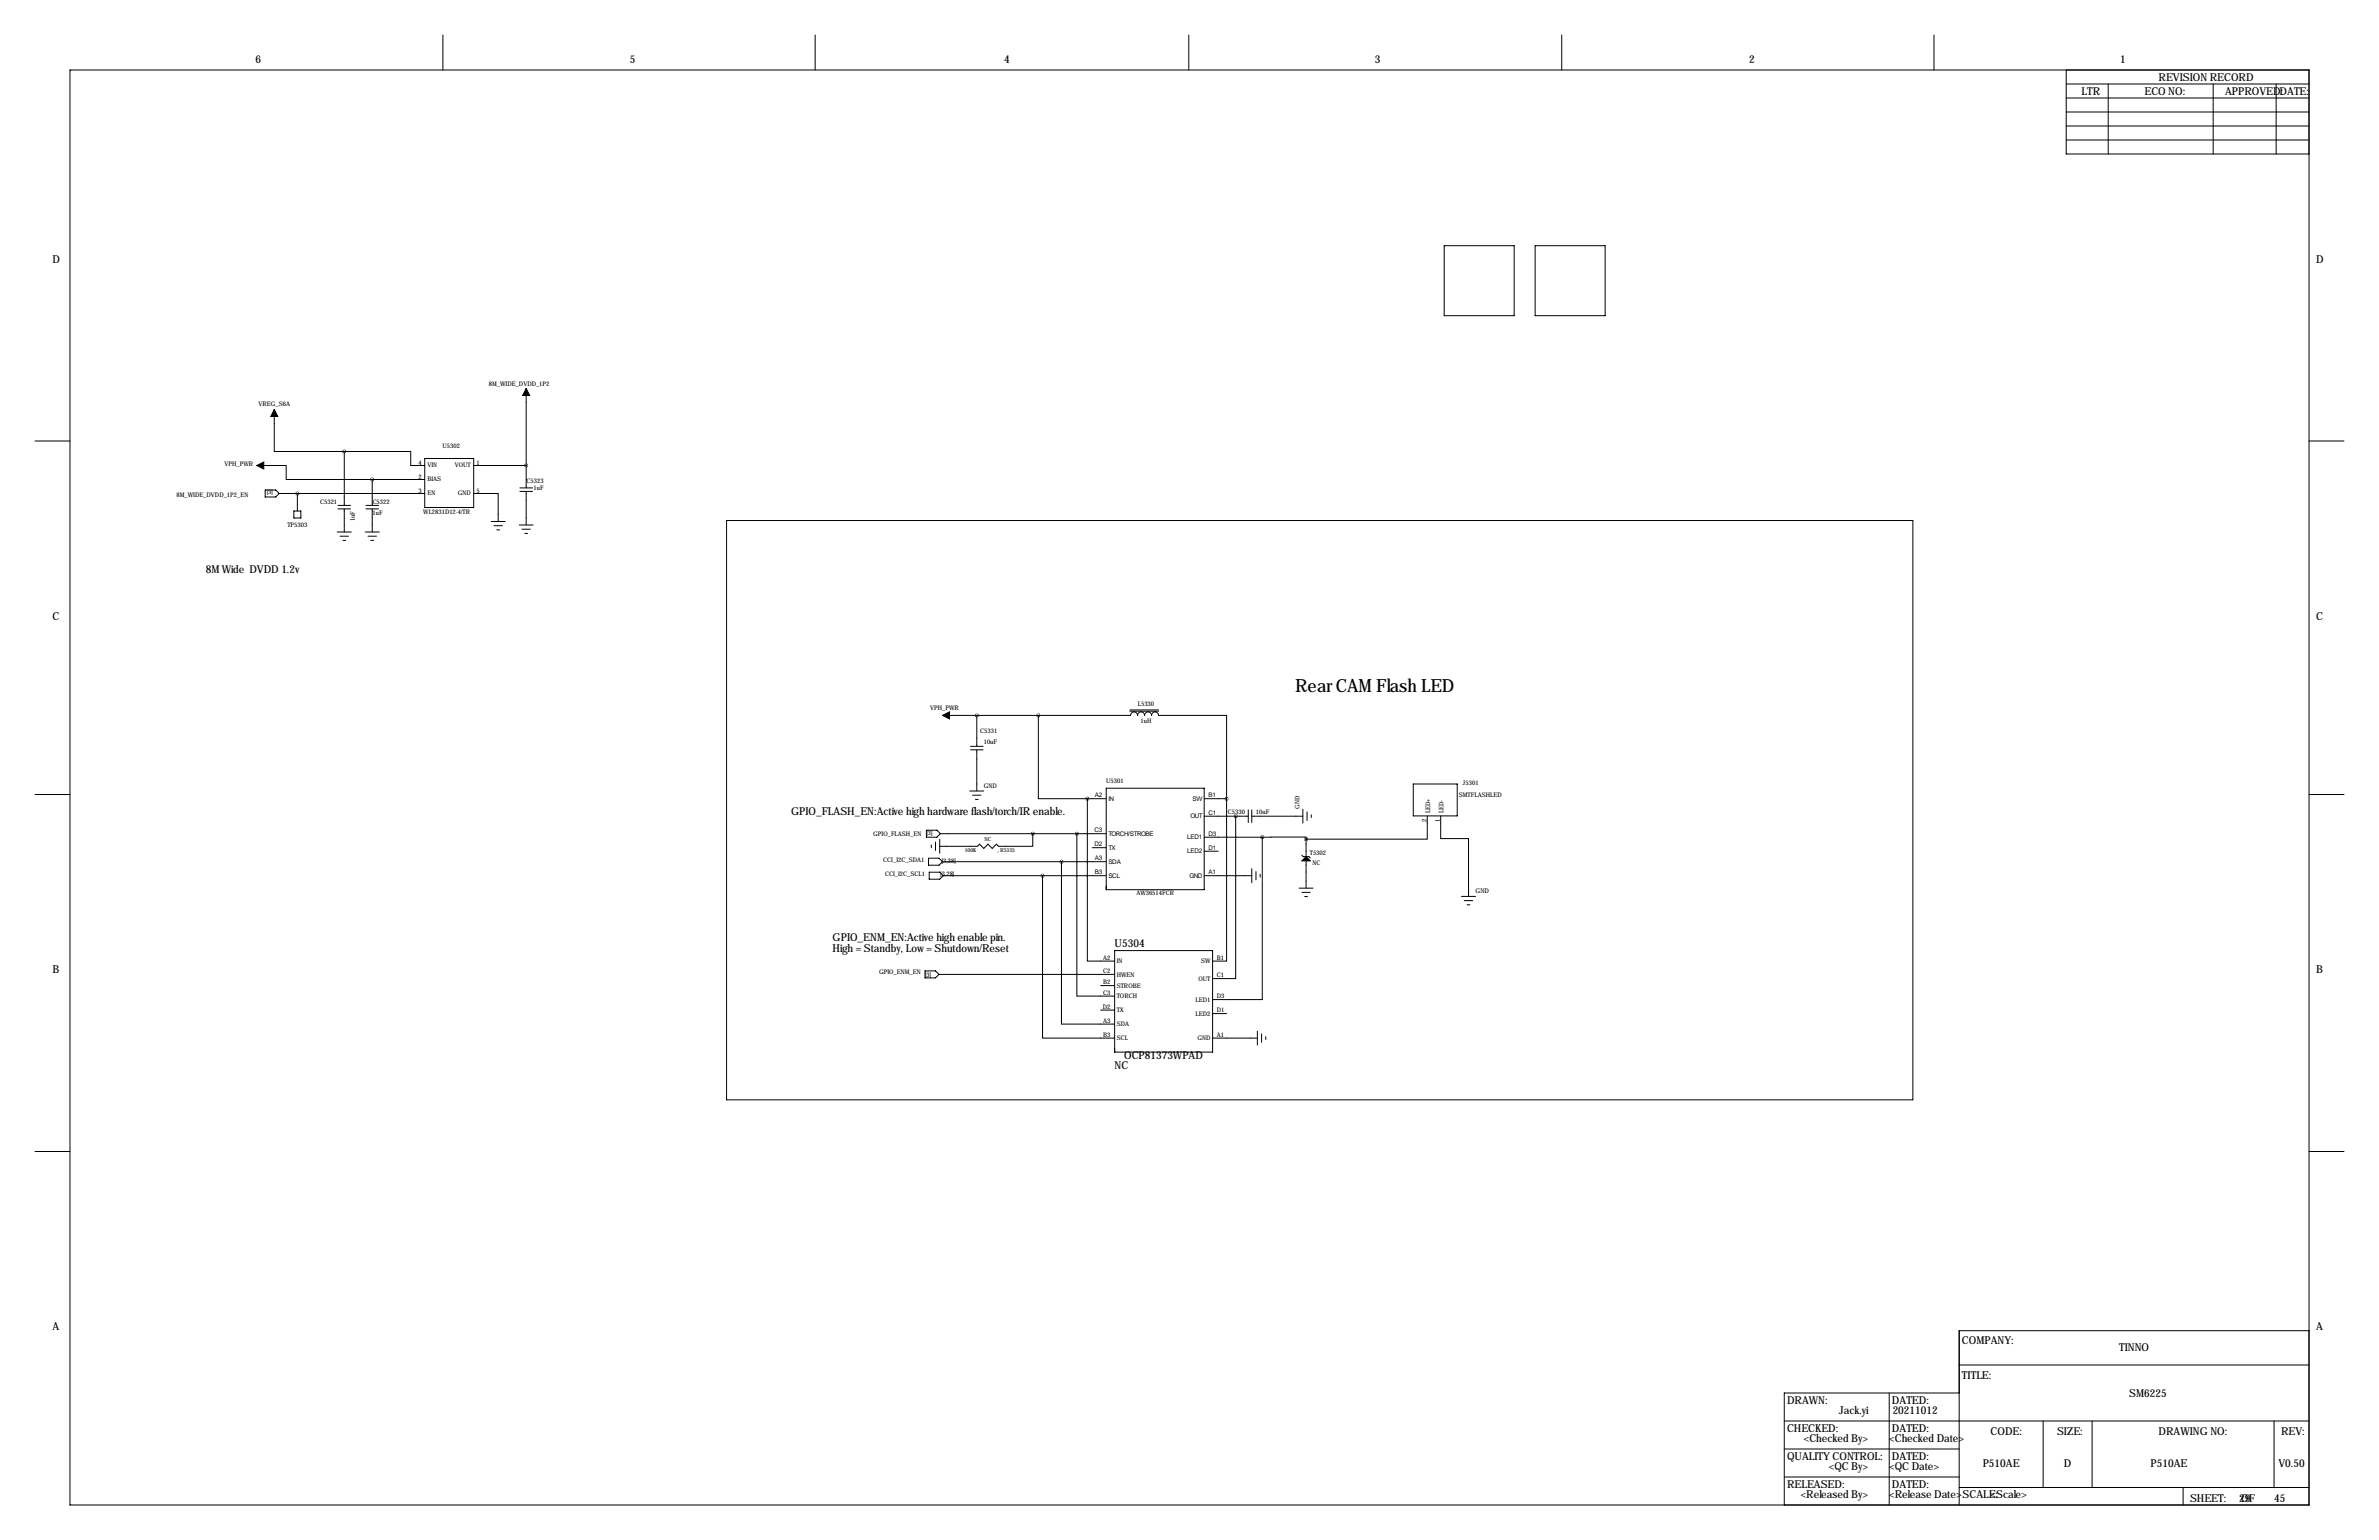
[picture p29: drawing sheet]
<svg xmlns="http://www.w3.org/2000/svg" width="864mm" height="559mm" viewBox="0 0 864 559" stroke-linecap="round" stroke-linejoin="round" font-family="sans-serif">
<defs><g id="words">
<text font-size="6.6" x="470.2" y="251.2">Rear CAM Flash LED</text>
<g font-size="4">
<text x="92.7" y="22.9">6</text>
<text x="228.6" y="22.9">5</text>
<text x="364.5" y="22.9">4</text>
<text x="499.1" y="22.9">3</text>
<text x="635" y="22.9">2</text>
<text x="769.6" y="22.9">1</text>
<text x="783.6" y="29.2">REVISION RECORD</text>
<text x="755.6" y="34.3">LTR</text>
<text x="778.5" y="34.3">ECO NO:</text>
<text x="807.7" y="34.3">APPROVED:DATE:</text>
<text x="19" y="95.3">D</text>
<text x="840.7" y="95.3">D</text>
<text x="74.7" y="207.8">8M W</text>
<text x="84" y="207.8">ide DVDD 1.2v</text>
<text x="19" y="224.8">C</text>
<text x="840.7" y="224.8">C</text>
<text x="287.2" y="295.9">GPIO_FLASH_EN:Active high hardware flash/torch/IR enable.</text>
<text x="302.3" y="341.3">GPIO_ENM_EN:Active high enable pin.</text>
<text x="302.3" y="345.4">High = Standby, Low = Shutdown/Reset</text>
<text x="404.6" y="343.7">U5304</text>
<text x="19" y="353.1">B</text>
<text x="840.7" y="353.1">B</text>
<text x="404.6" y="388">NC</text>
<text x="408.1" y="384.4">OCP81373W</text>
<text x="429.2" y="384.4">PAD</text>
<text x="19" y="482.6">A</text>
<text x="840.7" y="482.6">A</text>
<text x="712.2" y="487.7">COMPANY:</text>
<text x="769.2" y="490.3">TINNO</text>
<text x="712.2" y="500.4">TITLE:</text>
<text x="648.7" y="509.3">DRAW</text>
<text x="660.1" y="509.3">N:</text>
<text x="686.8" y="509.3">DATED:</text>
<text x="773" y="506.8">SM6225</text>
<text x="667.5" y="513.1">Jack.yi</text>
<text x="687.1" y="513.1">20211012</text>
<text x="648.7" y="519.4">CHECKED:</text>
<text x="686.8" y="519.4">DATED:</text>
<text x="722.6" y="520.7">CODE:</text>
<text x="746.8" y="520.7">SIZE:</text>
<text x="783.6" y="520.7">DRAW</text>
<text x="794.9" y="520.7">ING NO:</text>
<text x="828" y="520.7">REV:</text>
<text x="654.8" y="523.3">&lt;Checked By&gt;</text>
<text x="685.8" y="523.3">&lt;Checked Date&gt;</text>
<text x="648.7" y="529.6">QUALITY CONTROL:</text>
<text x="663.9" y="533.5">&lt;QC By&gt;</text>
<text x="685.8" y="533.5">&lt;QC Date&gt;</text>
<text x="686.8" y="529.6">DATED:</text>
<text x="719.7" y="532.2">P510AE</text>
<text x="749.2" y="532.2">D</text>
<text x="780.7" y="532.2">P510AE</text>
<text x="827.1" y="532.2">V0.50</text>
<text x="648.7" y="539.8">RELEASED:</text>
<text x="686.8" y="539.8">DATED:</text>
<text x="653.7" y="543.6">&lt;Released By&gt;</text>
<text x="685.8" y="543.6">&lt;Release Date&gt;SCALE:</text>
<text x="722.6" y="543.6">&lt;Scale&gt;</text>
<text x="795" y="544.8">SHEET:</text>
<text x="812.8" y="544.9">29</text>
<text x="813.6" y="544.8">OF</text>
<text x="825.5" y="544.9">45</text>
</g>
<text font-size="2.4" x="535.6" y="324">GND</text>
<g font-size="2.3">
<text x="177.5" y="140">8M_W</text>
<text x="183.5" y="140">IDE_DVDD_1P2</text>
<text x="93.8" y="147.3">VREG_S6A</text>
<text x="160.7" y="162.6">U5302</text>
<text x="81.5" y="168.9">VPH_PW</text>
<text x="90.4" y="168.9">R</text>
<text x="152" y="168.7">4</text>
<text x="152" y="173.7">2</text>
<text x="155.2" y="169.4">VIN</text>
<text x="165.1" y="169.4">VOUT</text>
<text x="173" y="168.7">1</text>
<text x="96.8" y="179.3">[3]</text>
<text x="152" y="178.8">3</text>
<text x="155.2" y="179.6">EN</text>
<text x="155.2" y="174.5">BIAS</text>
<text x="166.2" y="179.6">GND</text>
<text x="173" y="178.8">5</text>
<text x="191.2" y="175.3">C5323</text>
<text x="193.7" y="177.8">1uF</text>
<text x="64.1" y="180.3">8M_W</text>
<text x="70.1" y="180.3">IDE_DVDD_1P2_EN</text>
<text x="116.2" y="182.9">C5321</text>
<text x="135.3" y="182.9">C5322</text>
<text x="104.3" y="191.3">TP5303</text>
<text x="128.8" y="189.1" transform="rotate(-90 128.8 189.1)">1uF</text>
<text x="135.2" y="186.7">1uF</text>
<text x="153.6" y="186.3">W</text>
<text x="155.6" y="186.3">L2831D12-4/TR</text>
<text x="337.7" y="257.6">VPH_PW</text>
<text x="346.5" y="257.6">R</text>
<text x="413" y="256">L5330</text>
<text x="414" y="262.4">1uH</text>
<text x="355.9" y="266">C5331</text>
<text x="357.1" y="269.8">10uF</text>
<text x="357.1" y="285.8">GND</text>
<text x="401.6" y="284.2">U5301</text>
<text x="531" y="284.9">J5301</text>
<text x="397.4" y="289.3">A2</text>
<text x="402.3" y="290.6">IN</text>
<text x="432.9" y="290.6">SW</text>
<text x="438.7" y="289.3">B1</text>
<text x="471.7" y="293.6" transform="rotate(-90 471.7 293.6)">GND</text>
<text x="529.6" y="289.1">SMTFLASHLED</text>
<text x="432.2" y="296.9">OUT</text>
<text x="438.7" y="295.7">C1</text>
<text x="445.8" y="295.5">C5330</text>
<text x="455.9" y="295.4">10uF</text>
<text x="517.9" y="298.3" transform="rotate(-90 517.9 298.3)">2</text>
<text x="519.1" y="295" transform="rotate(-90 519.1 295)">LED+</text>
<text x="522.7" y="298.3" transform="rotate(-90 522.7 298.3)">1</text>
<text x="524" y="295" transform="rotate(-90 524 295)">LED-</text>
<text x="317" y="303.3">GPIO_FLASH_EN</text>
<text x="336.3" y="303">[3]</text>
<text x="397.3" y="302">C3</text>
<text x="402.3" y="303.3">TORCH/STROBE</text>
<text x="431" y="304.5">LED1</text>
<text x="438.7" y="303.3">D3</text>
<text x="397.3" y="307.1">D2</text>
<text x="402.3" y="308.4">TX</text>
<text x="431" y="309.6">LED2</text>
<text x="438.7" y="308.4">D1</text>
<text x="475.5" y="310.3">T5302</text>
<text x="320.6" y="312.7">CCI_I2C_SDA1</text>
<text x="321.3" y="317.8">CCI_I2C_SCL1</text>
<text x="341.9" y="313.1">[3,28]</text>
<text x="397.4" y="312.2">A3</text>
<text x="397.4" y="317.2">B3</text>
<text x="402.3" y="313.4">SDA</text>
<text x="438.7" y="317.2">A1</text>
<text x="476.4" y="314">NC</text>
<text x="341.3" y="318">[3,28]</text>
<text x="402.3" y="318.5">SCL</text>
<text x="431.8" y="318.5">GND</text>
<text x="412.5" y="324.9">AW</text>
<text x="415.9" y="324.9">36514FCR</text>
<text x="319.1" y="353.6">GPIO_ENM_EN</text>
<text x="400.5" y="348.2">A2</text>
<text x="400.5" y="353.1">C2</text>
<text x="405.4" y="349.5">IN</text>
<text x="436" y="349.5">SW</text>
<text x="441.7" y="348.2">B1</text>
<text x="335.8" y="354.6">[3]</text>
<text x="400.5" y="357.1">B2</text>
<text x="405.4" y="354.3">HW</text>
<text x="405.4" y="358.4">STROBE</text>
<text x="408.9" y="354.3">EN</text>
<text x="435.1" y="355.9">OUT</text>
<text x="441.7" y="354.6">C1</text>
<text x="400.5" y="360.9">C3</text>
<text x="405.4" y="362.2">TORCH</text>
<text x="434" y="363.5">LED1</text>
<text x="441.7" y="362.2">D3</text>
<text x="400.3" y="366">D2</text>
<text x="400.5" y="371.1">A3</text>
<text x="405.4" y="367.3">TX</text>
<text x="434" y="368.6">LED2</text>
<text x="441.7" y="367.3">D1</text>
<text x="400.5" y="376.2">B3</text>
<text x="405.4" y="372.4">SDA</text>
<text x="405.4" y="377.4">SCL</text>
<text x="434.7" y="377.4">GND</text>
<text x="441.7" y="376.2">A1</text>
</g>
<g font-size="2">
<text x="357.4" y="305.2">NC</text>
<text x="350.2" y="309">100K</text>
<text x="363.1" y="309">R5335</text>
</g>
<text font-size=".4" x="362.5" y="309.6" transform="rotate(-90 362.5 309.6)">R0201</text>
</g></defs>
<g fill="none" stroke="#000" stroke-width=".36">
<path d="M160.8 12.7v12.7M295.9 12.7v12.7M431.5 12.7v12.7M566.9 12.7v12.7M702.1 12.7v12.7M25.4 25.4h812.8v520.7h-812.8zM750.1 35.6h88.1M750.1 30.5h88.1M750.1 25.4v30.5h88.1M765.3 30.5v25.4M803.4 30.5v25.4M826.3 30.5v25.4"/>
<path d="M750.1 50.8h88.1M750.1 45.7h88.1M750.1 40.6h88.1M524.3 89.2h25.4v25.4h-25.4zM557.3 89.2h25.4v25.4h-25.4zM99.6 148.6v15.2h25.4M191 141v36M12.7 160h12.7M93.2 168.9h10.7v5.1h31.2M96.3 177.8h3.8l1.2 1.3-1.2 1.2h-3.8zM101.3 179.1h52.9M108 179.1l-.1 6.3"/>
<path d="M125 163.8h24.1v5.1h5.1M125 163.8v19.6M135.1 174v9.4M135.1 174h19.1M154.2 166.4h17.8v17.7h-17.8zM172 179.1h8.8v10.1M188.7 178.3h4.6M188.7 177h4.6M191 178.3v12.2M191 168.9h-19M838.2 160h12.7M106.7 185.4h2.5v2.6h-2.5z"/>
<path d="M122.4 193h5.1M122.7 184.7h4.6M122.7 183.4h4.6M123.4 194.6h3.1M124.5 196.1h1M125 184.7v8.3M132.6 193h5.1M132.8 184.7h4.6M132.8 183.4h4.6M133.6 194.6h3.1M134.6 196.1h1M135.1 184.7v8.3"/>
<path d="M178.3 189.2h5.1M179.3 190.8h3.1M180.3 192.3h1.1M188.5 190.5h5M189.5 192h3M190.5 193.5h1M263.8 188.9h430.6v210.2h-430.6zM342.1 259.6h68.3a1.27 1.27 0 0 1 1.3-1.3 1.27 1.27 0 0 1 1.3 1.3 1.27 1.27 0 0 1 1.2-1.3 1.27 1.27 0 0 1 1.3 1.3 1.27 1.27 0 0 1 1.3-1.3 1.27 1.27 0 0 1 1.2 1.3 1.27 1.27 0 0 1 1.3-1.3 1.27 1.27 0 0 1 1.3 1.3h24.7v30.2M354.6 259.6v11.2M376.9 259.6v30.2h17.8M410.2 258.1h10.4M410.2 257.6h10.4"/>
<path d="M352.3 272.1h4.6M352.3 270.8h4.6M354.6 272.1v14.9M12.7 288.3h12.7M352 287h5.1M353.1 288.5h3M354.1 290.1h1M394.7 289.8v58.9h9.9M394.7 289.8h6.9M401.6 286h35.5v36.8h-35.5zM437.1 296.2h16M445.3 289.8v58.9h-5.1"/>
<path d="M445.3 289.8h-8.2M448.6 296.2v58.9h-8.4M453.1 293.9v4.5M454.4 293.9v4.5M454.4 296.2h18.5M472.9 293.6v5.1M474.5 294.6v3.1M476 295.7v1M513 284.5h16v11.6h-16zM518.1 296.1v8.4h-44M523 296.1v8.2h10.1v21M838.2 288.3h12.7"/>
<path d="M336.3 301.2h3.8l1.3 1.3-1.3 1.3h-3.8zM337.1 311.4h3.8l1.2 1.3-1.2 1.2h-3.8zM337.3 316.5h3.8l1.3 1.3-1.3 1.2h-3.8zM338.1 306.6v1M339.6 305.6v3M341.1 304.5v5.1M341.4 302.5h60.2M342.1 312.7h59.5M342.4 317.8h59.2M374.9 302.5v4.6h-12.4l-.8-.8-1.5 1.5-1.6-1.5-1.5 1.5-1.5-1.5-.8 .8h-13.7M378.5 317.8v58.9h26.1M385.3 312.7v58.9h19.3"/>
<path d="M390.9 302.5v58.9h13.7M396.5 307.6h5.1M437.1 317.8h17.3M437.1 308.9h5.1M454.4 315.2v5.1M455.9 316.2v3.1M457.5 317.2v1.1M458.2 303.8l15.9-.1v.8M458.2 303.8v58.9h-18M458.2 303.8h-21.1M472.6 310.3l.5 .5h2l.5 .6M474.1 304.5v17.8"/>
<path d="M471.6 322.3h5.1M472.6 323.8h3M473.6 325.3h1M530.6 325.3h5M531.6 326.8h3M532.6 328.3h1M335.8 352.3h3.8l1.3 1.3-1.3 1.2h-3.8zM340.9 353.6h63.7M399.5 357.6h5.1M404.6 344.9h35.6v36.9h-35.6zM399.5 366.5h5.1M440.2 376.7h16.2"/>
<path d="M440.2 367.8h5.1M456.4 374.1v5.1M458 375.2v3M459.5 376.2v1M12.7 417.8h12.7M838.2 417.8h12.7M711.2 495.3h127M838.2 482.9h-127v63.2M647.7 515.6h190.5M685.8 505.5v40.6M711.2 505.5h-63.5v40.6M741.7 515.6v24.1"/>
<path d="M759.5 515.6v24.1M825.5 515.6v24.1M647.7 535.9h63.5M647.7 525.8h63.5M711.2 539.8h127M792.5 539.8v6.3"/>
</g>
<path d="M99.6 148.6l1.2 2.5h-2.5zM191 141l1.3 2.5h-2.6zM93.2 168.9l2.6-1.3v2.6zM342.1 259.6l2.6-1.3v2.6zM474.1 310.8l1.5 1.6h-3z" fill="#000" stroke="#000" stroke-width=".36"/>
<path d="M191 168.9a.05 .05 0 0 0 .1 0 .05 .05 0 0 0-.1 0zM124.9 163.8a.05 .05 0 0 0 .1 0 .05 .05 0 0 0-.1 0zM135.1 174a.05 .05 0 0 0 .1 0 .05 .05 0 0 0-.1 0zM107.9 179.1a.05 .05 0 0 0 .1 0 .05 .05 0 0 0-.1 0zM376.9 259.6a.05 .05 0 0 0 .1 0 .05 .05 0 0 0-.1 0zM354.5 259.6a.05 .05 0 0 0 .1 0 .05 .05 0 0 0-.1 0zM394.7 289.8a.05 .05 0 0 0 .1 0 .05 .05 0 0 0-.1 0zM390.9 302.5a.05 .05 0 0 0 .1 0 .05 .05 0 0 0-.1 0zM385.3 312.7a.05 .05 0 0 0 .1 0 .05 .05 0 0 0-.1 0zM378.4 317.8a.05 .05 0 0 0 .1 0 .05 .05 0 0 0-.1 0zM445.2 289.8a.05 .05 0 0 0 .1 0 .05 .05 0 0 0-.1 0zM448.5 296.2a.05 .05 0 0 0 .1 0 .05 .05 0 0 0-.1 0zM458.2 303.8a.05 .05 0 0 0 .1 0 .05 .05 0 0 0-.1 0zM474.1 304.5a.05 .05 0 0 0 .1 0 .05 .05 0 0 0-.1 0z" fill="#000" stroke="#000" stroke-width="1.3"/>
<use href="#words"/>
</svg>
